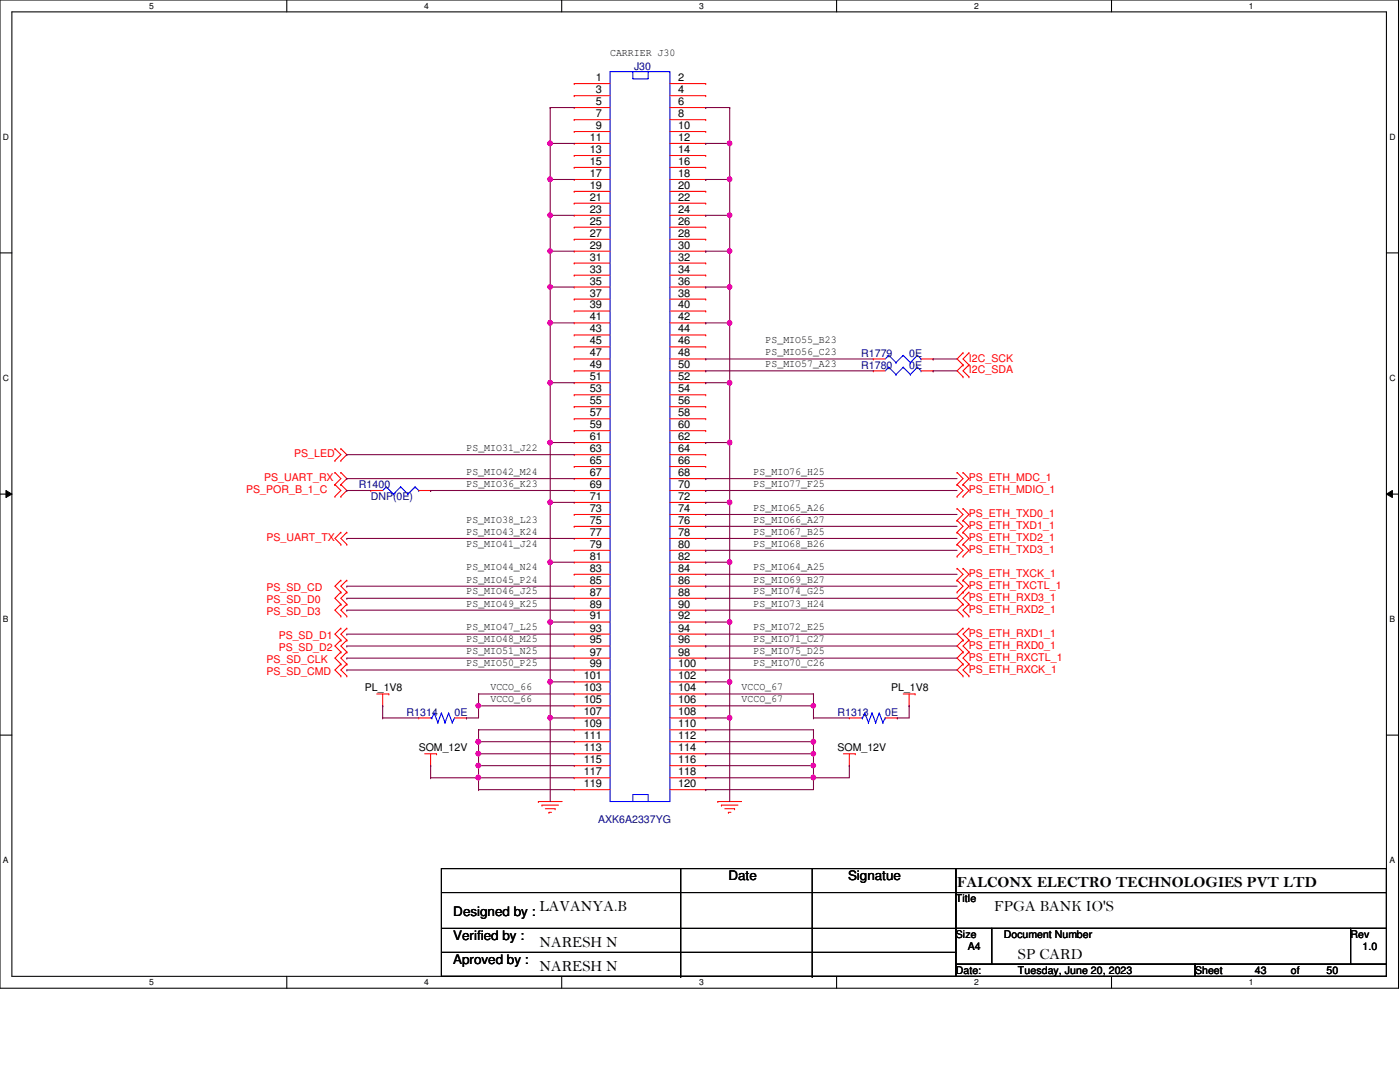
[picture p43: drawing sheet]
<svg xmlns="http://www.w3.org/2000/svg" width="279mm" height="216mm" viewBox="0 0 279 216" stroke-linecap="round" stroke-linejoin="round" font-family="sans-serif">
<defs><g id="words">
<g font-size="3.1">
<text x="191" y="177">FALCONX ELECTRO TECHNOLOGIES PVT LTD</text>
<text x="107.7" y="181.7">LAVANYA.B</text>
<text x="198.4" y="181.7">FPGA BANK IO'S</text>
<text x="107.7" y="188.9">NARESH N</text>
<text x="203.2" y="191.3">SP CARD</text>
<text x="107.7" y="193.7">NARESH N</text>
</g>
<g font-size="2.6">
<text x="145.4" y="175.7">Date</text>
<text x="169.2" y="175.7">Signatue</text>
<text x="90.5" y="182.8">Designed by :</text>
<text x="90.5" y="187.6">Verified by :</text>
<text x="90.5" y="192.4">Aproved by :</text>
</g>
<g font-size="2.2">
<text x="118.9" y="16.2">1</text>
<text x="135.3" y="16.2">2</text>
<text x="118.9" y="18.6">3</text>
<text x="118.9" y="21">5</text>
<text x="118.9" y="23.4">7</text>
<text x="135.3" y="18.6">4</text>
<text x="135.3" y="21">6</text>
<text x="135.3" y="23.4">8</text>
<text x="117.7" y="28.1">11</text>
<text x="118.9" y="25.7">9</text>
<text x="135.3" y="25.7">10</text>
<text x="135.3" y="28.1">12</text>
<text x="117.7" y="30.5">13</text>
<text x="117.7" y="32.9">15</text>
<text x="117.7" y="35.3">17</text>
<text x="135.3" y="30.5">14</text>
<text x="135.3" y="32.9">16</text>
<text x="135.3" y="35.3">18</text>
<text x="117.7" y="37.7">19</text>
<text x="117.7" y="40">21</text>
<text x="135.3" y="37.7">20</text>
<text x="135.3" y="40">22</text>
<text x="117.7" y="42.5">23</text>
<text x="117.7" y="44.8">25</text>
<text x="117.7" y="47.2">27</text>
<text x="135.3" y="42.5">24</text>
<text x="135.3" y="44.8">26</text>
<text x="135.3" y="47.2">28</text>
<text x="117.7" y="49.6">29</text>
<text x="117.7" y="52">31</text>
<text x="135.3" y="49.6">30</text>
<text x="135.3" y="52">32</text>
<text x="117.7" y="54.4">33</text>
<text x="117.7" y="56.8">35</text>
<text x="117.7" y="59.2">37</text>
<text x="135.3" y="54.4">34</text>
<text x="135.3" y="56.8">36</text>
<text x="135.3" y="59.2">38</text>
<text x="117.7" y="61.6">39</text>
<text x="117.7" y="63.9">41</text>
<text x="135.3" y="61.6">40</text>
<text x="135.3" y="63.9">42</text>
<text x="117.7" y="66.3">43</text>
<text x="117.7" y="68.7">45</text>
<text x="117.7" y="71.1">47</text>
<text x="135.3" y="66.3">44</text>
<text x="135.3" y="68.7">46</text>
<text x="135.3" y="71.1">48</text>
<text x="117.7" y="73.5">49</text>
<text x="117.7" y="75.9">51</text>
<text x="135.3" y="73.5">50</text>
<text x="135.3" y="75.9">52</text>
<text x="117.7" y="78.3">53</text>
<text x="117.7" y="80.6">55</text>
<text x="117.7" y="83.1">57</text>
<text x="135.3" y="78.3">54</text>
<text x="135.3" y="80.6">56</text>
<text x="135.3" y="83.1">58</text>
<text x="117.7" y="85.4">59</text>
<text x="117.7" y="87.8">61</text>
<text x="135.3" y="85.4">60</text>
<text x="135.3" y="87.8">62</text>
<text x="117.7" y="90.2">63</text>
<text x="117.7" y="92.6">65</text>
<text x="117.7" y="95">67</text>
<text x="135.3" y="90.2">64</text>
<text x="135.3" y="92.6">66</text>
<text x="135.3" y="95">68</text>
<text x="117.7" y="97.4">69</text>
<text x="117.7" y="99.7">71</text>
<text x="135.3" y="97.4">70</text>
<text x="135.3" y="99.7">72</text>
<text x="117.7" y="102.2">73</text>
<text x="117.7" y="104.5">75</text>
<text x="117.7" y="106.9">77</text>
<text x="135.3" y="102.2">74</text>
<text x="135.3" y="104.5">76</text>
<text x="135.3" y="106.9">78</text>
<text x="117.7" y="109.3">79</text>
<text x="117.7" y="111.7">81</text>
<text x="135.3" y="109.3">80</text>
<text x="135.3" y="111.7">82</text>
<text x="117.7" y="114.1">83</text>
<text x="117.7" y="116.5">85</text>
<text x="117.7" y="118.9">87</text>
<text x="135.3" y="114.1">84</text>
<text x="135.3" y="116.5">86</text>
<text x="135.3" y="118.9">88</text>
<text x="117.7" y="121.2">89</text>
<text x="117.7" y="123.6">91</text>
<text x="135.3" y="121.2">90</text>
<text x="135.3" y="123.6">92</text>
<text x="117.7" y="126">93</text>
<text x="117.7" y="128.4">95</text>
<text x="117.7" y="130.8">97</text>
<text x="135.3" y="126">94</text>
<text x="135.3" y="128.4">96</text>
<text x="135.3" y="130.8">98</text>
<text x="116.5" y="135.6">101</text>
<text x="116.5" y="138">103</text>
<text x="117.7" y="133.2">99</text>
<text x="135.3" y="133.2">100</text>
<text x="135.3" y="135.6">102</text>
<text x="135.3" y="138">104</text>
<text x="116.5" y="140.3">105</text>
<text x="116.5" y="142.7">107</text>
<text x="135.3" y="140.3">106</text>
<text x="135.3" y="142.7">108</text>
<text x="116.5" y="145.1">109</text>
<text x="116.5" y="147.5">111</text>
<text x="116.5" y="149.9">113</text>
<text x="135.3" y="145.1">110</text>
<text x="135.3" y="147.5">112</text>
<text x="135.3" y="149.9">114</text>
<text x="116.5" y="152.3">115</text>
<text x="116.5" y="154.7">117</text>
<text x="135.3" y="152.3">116</text>
<text x="135.3" y="154.7">118</text>
<text x="116.5" y="157.1">119</text>
<text x="135.3" y="157.1">120</text>
</g>
<g font-size="2.1">
<text x="121.8" y="11.2">CARRIER J30</text>
<text x="152.8" y="70.9">PS_MIO56_C23</text>
<text x="152.8" y="68.5">PS_MIO55_B23</text>
<text x="152.8" y="73.3">PS_MIO57_A23</text>
<text x="93.1" y="90">PS_MIO31_J22</text>
<text x="93.1" y="94.7">PS_MIO42_M24</text>
<text x="150.4" y="94.7">PS_MIO76_H25</text>
<text x="93.1" y="97.2">PS_MIO36_K23</text>
<text x="150.4" y="97.2">PS_MIO77_F25</text>
<text x="150.4" y="101.9">PS_MIO65_A26</text>
<text x="93.1" y="106.7">PS_MIO43_K24</text>
<text x="93.1" y="104.3">PS_MIO38_L23</text>
<text x="150.4" y="104.3">PS_MIO66_A27</text>
<text x="150.4" y="106.7">PS_MIO67_B25</text>
<text x="93.1" y="113.8">PS_MIO44_N24</text>
<text x="93.1" y="109.1">PS_MIO41_J24</text>
<text x="150.4" y="113.8">PS_MIO64_A25</text>
<text x="150.4" y="109.1">PS_MIO68_B26</text>
<text x="93.1" y="116.2">PS_MIO45_P24</text>
<text x="93.1" y="118.6">PS_MIO46_J25</text>
<text x="150.4" y="116.2">PS_MIO69_B27</text>
<text x="150.4" y="118.6">PS_MIO74_G25</text>
<text x="93.1" y="121">PS_MIO49_K25</text>
<text x="93.1" y="125.8">PS_MIO47_L25</text>
<text x="150.4" y="125.8">PS_MIO72_E25</text>
<text x="150.4" y="121">PS_MIO73_H24</text>
<text x="93.1" y="128.2">PS_MIO48_M25</text>
<text x="93.1" y="130.6">PS_MIO51_N25</text>
<text x="150.4" y="128.2">PS_MIO71_C27</text>
<text x="150.4" y="130.6">PS_MIO75_D25</text>
<text x="72.8" y="137.8">PL_1V8</text>
<text x="93.1" y="133">PS_MIO50_P25</text>
<text x="97.9" y="137.7">VCCO_66</text>
<text x="148" y="137.7">VCCO_67</text>
<text x="150.4" y="133">PS_MIO70_C26</text>
<text x="177.8" y="137.8">PL_1V8</text>
<text x="97.9" y="140.1">VCCO_66</text>
<text x="148" y="140.1">VCCO_67</text>
<text x="83.6" y="149.9">SOM_12V</text>
<text x="167.1" y="149.9">SOM_12V</text>
<text x="190.8" y="180">Title</text>
<text x="190.8" y="187.2">Size</text>
<text x="193.1" y="189.6">A4</text>
<text x="200.3" y="187.2">Document Number</text>
<text x="269.5" y="187.2">Rev</text>
<text x="271.9" y="189.6">1.0</text>
<text x="190.8" y="194.4">Date:</text>
<text x="203.2" y="194.4">Tuesday, June 20, 2023</text>
<text x="238.5" y="194.4">Sheet</text>
<text x="250.4" y="194.4">43</text>
<text x="257.6" y="194.4">of</text>
<text x="264.8" y="194.4">50</text>
</g>
<g font-size="2.1" fill="#000080">
<text x="126.5" y="13.9">J30</text>
<text x="171.9" y="71.2">R1779</text>
<text x="181.4" y="71.2">0E</text>
<text x="171.9" y="73.6">R1780</text>
<text x="181.4" y="73.6">0E</text>
<text x="71.6" y="97.5">R1400</text>
<text x="74" y="99.8">DNP(0E)</text>
<text x="81.2" y="142.8">R1314</text>
<text x="90.7" y="142.8">0E</text>
<text x="167.1" y="142.8">R1313</text>
<text x="176.7" y="142.8">0E</text>
<text x="119.4" y="164.3">AXK6A2337YG</text>
</g>
<g font-size="2.1" fill="#f00">
<text x="193.4" y="72.1">I2C_SCK</text>
<text x="193.4" y="74.5">I2C_SDA</text>
<text x="58.7" y="91.2">PS_LED</text>
<text x="49.1" y="98.4">PS_POR_B_1_C</text>
<text x="52.7" y="96">PS_UART_RX</text>
<text x="193.4" y="96">PS_ETH_MDC_1</text>
<text x="193.4" y="98.4">PS_ETH_MDIO_1</text>
<text x="53.2" y="107.9">PS_UART_TX</text>
<text x="193.4" y="103.2">PS_ETH_TXD0_1</text>
<text x="193.4" y="105.5">PS_ETH_TXD1_1</text>
<text x="193.4" y="107.9">PS_ETH_TXD2_1</text>
<text x="193.4" y="110.3">PS_ETH_TXD3_1</text>
<text x="53.2" y="118">PS_SD_CD</text>
<text x="193.4" y="115.1">PS_ETH_TXCK_1</text>
<text x="193.4" y="117.5">PS_ETH_TXCTL_1</text>
<text x="193.4" y="119.9">PS_ETH_RXD3_1</text>
<text x="53.2" y="120.4">PS_SD_D0</text>
<text x="53.2" y="122.7">PS_SD_D3</text>
<text x="193.4" y="122.3">PS_ETH_RXD2_1</text>
<text x="55.6" y="127.5">PS_SD_D1</text>
<text x="55.6" y="129.9">PS_SD_D2</text>
<text x="193.4" y="127">PS_ETH_RXD1_1</text>
<text x="193.4" y="129.4">PS_ETH_RXD0_1</text>
<text x="193.4" y="131.8">PS_ETH_RXCTL_1</text>
<text x="53.2" y="132.3">PS_SD_CLK</text>
<text x="53.2" y="134.7">PS_SD_CMD</text>
<text x="193.4" y="134.2">PS_ETH_RXCK_1</text>
</g>
<g font-size="1.7">
<text x="29.8" y="1.8">5</text>
<text x="84.7" y="1.8">4</text>
<text x="139.5" y="1.8">3</text>
<text x="194.4" y="1.8">2</text>
<text x="249.3" y="1.8">1</text>
<text x=".6" y="27.9">D</text>
<text x="277.3" y="27.9">D</text>
<text x=".6" y="76">C</text>
<text x="277.3" y="76">C</text>
<text x=".6" y="124.2">B</text>
<text x="277.3" y="124.2">B</text>
<text x=".6" y="172.3">A</text>
<text x="277.3" y="172.3">A</text>
<text x="29.8" y="196.6">5</text>
<text x="84.7" y="196.6">4</text>
<text x="139.5" y="196.6">3</text>
<text x="194.4" y="196.6">2</text>
<text x="249.3" y="196.6">1</text>
</g>
</g></defs>
<path d="M0 0h279.1v197.2h-279.1zM2.4 2.4h274.3v192.4h-274.3z" fill="none" stroke="#000" stroke-width=".21"/>
<g fill="#fff">
<path d="M29.8 .3h.9v1.9h-.9z"/>
<path d="M29.8 195.1h.9v1.9h-.9z"/>
</g>
<path d="M57.2 0v2.4M57.2 194.8v2.4" fill="none" stroke="#000" stroke-width=".21"/>
<g fill="#fff">
<path d="M84.7 .3h.9v1.9h-.9z"/>
<path d="M84.7 195.1h.9v1.9h-.9z"/>
</g>
<path d="M112.1 0v2.4M112.1 194.8v2.4" fill="none" stroke="#000" stroke-width=".21"/>
<g fill="#fff">
<path d="M139.5 .3h1v1.9h-1z"/>
<path d="M139.5 195.1h1v1.9h-1z"/>
</g>
<path d="M167 0v2.4M167 194.8v2.4" fill="none" stroke="#000" stroke-width=".21"/>
<g fill="#fff">
<path d="M194.4 .3h.9v1.9h-.9z"/>
<path d="M194.4 195.1h.9v1.9h-.9z"/>
</g>
<path d="M221.8 0v2.4M221.8 194.8v2.4" fill="none" stroke="#000" stroke-width=".21"/>
<g fill="#fff">
<path d="M249.3 .3h.9v1.9h-.9z"/>
<path d="M249.3 195.1h.9v1.9h-.9z"/>
<path d="M.6 26.4h1.2v1.9h-1.2z"/>
<path d="M277.3 26.4h1.2v1.9h-1.2z"/>
<path d="M.6 74.5h1.2v1.9h-1.2z"/>
<path d="M277.3 74.5h1.2v1.9h-1.2z"/>
</g>
<path d="M0 50.5h2.4M276.7 50.5h2.4" fill="none" stroke="#000" stroke-width=".21"/>
<g fill="#fff">
<path d="M.6 122.6h1.1v1.9h-1.1z"/>
<path d="M277.3 122.6h1.1v1.9h-1.1z"/>
</g>
<path d="M0 98.6h2.4M276.7 98.6h2.4" fill="none" stroke="#000" stroke-width=".21"/>
<path d="M1.2 97.9l1.2 .7-1.2 .7zM276.7 98.6l1.2-.7v1.4z" fill="#000"/>
<path d="M1.2 97.9l1.2 .7-1.2 .7zM276.7 98.6l1.2-.7v1.4z" fill="none" stroke="#000" stroke-width=".2"/>
<g fill="#fff">
<path d="M.6 170.7h1.1v1.9h-1.1z"/>
<path d="M277.3 170.7h1.1v1.9h-1.1z"/>
</g>
<g fill="none" stroke="#000" stroke-width=".21">
<path d="M0 146.7h2.4M276.7 146.7h2.4M88.1 173.3h102.7v21.5h-102.7zM88.1 178.1h102.7M135.8 173.3v21.5M162.1 173.3v21.5M190.8 173.3h85.9v4.8h-85.9zM190.8 178.1h85.9v7.2h-85.9zM190.8 178.1h.1M88.1 185.3h102.7M88.1 190h102.7M135.8 194.8h.1"/>
<path d="M162.1 194.8h.1M190.8 185.3h7.1v7.1h-7.1zM190.8 192.4h47.7v2.4h-47.7zM190.8 185.3h.1M190.8 190h.1M197.9 185.3h71.6v7.1h-71.6zM238.5 192.4h38.2v2.4h-38.2zM269.5 185.3h7.2v7.1h-7.2z"/>
</g>
<g fill="none" stroke="#f00" stroke-width=".21">
<path d="M114.6 16.7h.1M114.6 19.1h.1M114.6 16.7h7.2M114.6 19.1h7.2M133.7 16.7h7.1M133.7 19.1h7.1M140.8 16.7h.1M140.8 19.1h.1M114.6 21.5h.1M114.6 23.9h.1M114.6 26.2h.1M114.6 28.6h.1"/>
<path d="M114.6 31h.1M114.6 33.4h.1M114.6 35.8h.1M114.6 38.2h.1M114.6 21.5h7.2M114.6 23.9h7.2M114.6 26.2h7.2M114.6 28.6h7.2M114.6 31h7.2M114.6 33.4h7.2M114.6 35.8h7.2M114.6 38.2h7.2"/>
<path d="M133.7 21.5h7.1M133.7 23.9h7.1M133.7 26.2h7.1M133.7 28.6h7.1M133.7 31h7.1M133.7 33.4h7.1M133.7 35.8h7.1M133.7 38.2h7.1M140.8 21.5h.1M140.8 23.9h.1M140.8 26.2h.1M140.8 28.6h.1"/>
<path d="M140.8 31h.1M140.8 33.4h.1M140.8 35.8h.1M140.8 38.2h.1M114.6 40.6h.1M114.6 43h.1M114.6 45.3h.1M114.6 47.8h.1M114.6 50.1h.1M114.6 52.5h.1M114.6 54.9h.1M114.6 57.3h.1"/>
<path d="M114.6 59.7h.1M114.6 40.6h7.2M114.6 43h7.2M114.6 45.3h7.2M114.6 47.8h7.2M114.6 50.1h7.2M114.6 52.5h7.2M114.6 54.9h7.2M114.6 57.3h7.2M114.6 59.7h7.2M133.7 40.6h7.1M133.7 43h7.1"/>
<path d="M133.7 45.3h7.1M133.7 47.8h7.1M133.7 50.1h7.1M133.7 52.5h7.1M133.7 54.9h7.1M133.7 57.3h7.1M133.7 59.7h7.1M140.8 40.6h.1M140.8 43h.1M140.8 45.3h.1M140.8 47.8h.1M140.8 50.1h.1"/>
<path d="M140.8 52.5h.1M140.8 54.9h.1M140.8 57.3h.1M140.8 59.7h.1M114.6 62.1h.1M114.6 64.4h.1M114.6 66.8h.1M114.6 69.2h.1M114.6 71.6h.1M114.6 74h.1M114.6 76.4h.1M114.6 78.8h.1"/>
<path d="M114.6 74h7.2M114.6 62.1h7.2M114.6 64.4h7.2M114.6 66.8h7.2M114.6 69.2h7.2M114.6 71.6h7.2M114.6 76.4h7.2M114.6 78.8h7.2M133.7 74h7.1M133.7 62.1h7.1M133.7 64.4h7.1M133.7 66.8h7.1"/>
<path d="M133.7 69.2h7.1M133.7 71.6h7.1M133.7 76.4h7.1M133.7 78.8h7.1M140.8 62.1h.1M140.8 64.4h.1M140.8 66.8h.1M140.8 69.2h.1M140.8 71.6h.1M140.8 74h.1M140.8 76.4h.1M140.8 78.8h.1"/>
<path d="M174.3 74h.1M174.3 71.6h.1M174.3 74h2.4M174.3 71.6h2.4M183.8 74h2.4M183.8 71.6h2.4M186.2 74h.1M186.2 71.6h.1M192.2 72.8h.1M192.2 70.4h.1M192.2 75.2h.1M192.2 70.4l-1.2 1.2 1.2 1.2"/>
<path d="M192.2 72.8l-1.2 1.2 1.2 1.2M193.4 70.4h.1M193.4 72.8h.1M193.4 75.2h.1M193.4 70.4l-1.2 1.2 1.2 1.2M193.4 72.8l-1.2 1.2 1.2 1.2M66.8 89.5h.1M66.8 91.9h.1M66.8 96.7h.1M66.8 99.1h.1M66.8 94.3h.1M66.8 89.5l1.2 1.2-1.2 1.2"/>
<path d="M66.8 96.7l1.2 1.2-1.2 1.2M66.8 94.3l1.2 1.2-1.2 1.2M68 91.9h.1M68 89.5h.1M68 99.1h.1M68 96.7h.1M68 94.3h.1M68 89.5l1.2 1.2-1.2 1.2M68 96.7l1.2 1.2-1.2 1.2M68 94.3l1.2 1.2-1.2 1.2M74 97.9h.1M74 97.9h2.4"/>
<path d="M83.6 97.9h2.3M85.9 97.9h.1M114.6 81.2h.1M114.6 83.6h.1M114.6 85.9h.1M114.6 88.3h.1M114.6 90.7h.1M114.6 93.1h.1M114.6 95.5h.1M114.6 97.9h.1M114.6 97.9h7.2M114.6 81.2h7.2"/>
<path d="M114.6 83.6h7.2M114.6 85.9h7.2M114.6 88.3h7.2M114.6 90.7h7.2M114.6 93.1h7.2M114.6 95.5h7.2M133.7 97.9h7.1M133.7 81.2h7.1M133.7 83.6h7.1M133.7 85.9h7.1M133.7 88.3h7.1M133.7 90.7h7.1"/>
<path d="M133.7 93.1h7.1M133.7 95.5h7.1M140.8 81.2h.1M140.8 83.6h.1M140.8 85.9h.1M140.8 88.3h.1M140.8 90.7h.1M140.8 93.1h.1M140.8 95.5h.1M140.8 97.9h.1M191 96.7h.1M191 94.3h.1"/>
<path d="M191 99.1h.1M191 94.3l1.2 1.2-1.2 1.2M191 96.7l1.2 1.2-1.2 1.2M192.2 96.7h.1M192.2 94.3h.1M192.2 99.1h.1M192.2 94.3l1.2 1.2-1.2 1.2M192.2 96.7l1.2 1.2-1.2 1.2M68 115.8h.1M68 118.2h.1M68 106.2h.1M68 108.6h.1"/>
<path d="M68 115.8l-1.2 1.2 1.2 1.2M68 118.2l-1.2 1.2 1.2 1.2M68 106.2l-1.2 1.2 1.2 1.2M69.2 115.8h.1M69.2 118.2h.1M69.2 106.2h.1M69.2 108.6h.1M69.2 115.8l-1.2 1.2 1.2 1.2M69.2 118.2l-1.2 1.2 1.2 1.2M69.2 106.2l-1.2 1.2 1.2 1.2M114.6 100.2h.1M114.6 102.7h.1"/>
<path d="M114.6 105h.1M114.6 107.4h.1M114.6 109.8h.1M114.6 112.2h.1M114.6 114.6h.1M114.6 117h.1M114.6 119.4h.1M114.6 100.2h7.2M114.6 102.7h7.2M114.6 105h7.2M114.6 107.4h7.2M114.6 109.8h7.2"/>
<path d="M114.6 112.2h7.2M114.6 114.6h7.2M114.6 117h7.2M114.6 119.4h7.2M133.7 100.2h7.1M133.7 102.7h7.1M133.7 105h7.1M133.7 107.4h7.1M133.7 109.8h7.1M133.7 112.2h7.1M133.7 114.6h7.1M133.7 117h7.1"/>
<path d="M133.7 119.4h7.1M140.8 100.2h.1M140.8 102.7h.1M140.8 105h.1M140.8 107.4h.1M140.8 109.8h.1M140.8 112.2h.1M140.8 114.6h.1M140.8 117h.1M140.8 119.4h.1M191 103.8h.1M191 101.5h.1"/>
<path d="M191 106.2h.1M191 108.6h.1M191 111h.1M191 115.8h.1M191 113.4h.1M191 118.2h.1M191 101.5l1.2 1.2-1.2 1.1M191 103.8l1.2 1.2-1.2 1.2M191 106.2l1.2 1.2-1.2 1.2M191 108.6l1.2 1.2-1.2 1.2M191 113.4l1.2 1.2-1.2 1.2M191 115.8l1.2 1.2-1.2 1.2"/>
<path d="M192.2 103.8h.1M192.2 101.5h.1M192.2 106.2h.1M192.2 108.6h.1M192.2 111h.1M192.2 115.8h.1M192.2 113.4h.1M192.2 118.2h.1M192.2 101.5l1.2 1.2-1.2 1.1M192.2 103.8l1.2 1.2-1.2 1.2M192.2 106.2l1.2 1.2-1.2 1.2M192.2 108.6l1.2 1.2-1.2 1.2"/>
<path d="M192.2 113.4l1.2 1.2-1.2 1.2M192.2 115.8l1.2 1.2-1.2 1.2M192.2 118.2l-1.2 1.2 1.2 1.2M193.4 118.2h.1M193.4 118.2l-1.2 1.2 1.2 1.2M68 120.6h.1M68 122.9h.1M68 125.3h.1M68 127.7h.1M68 130.1h.1M68 132.5h.1M68 134.9h.1"/>
<path d="M68 120.6l-1.2 1.2 1.2 1.1M68 125.3l-1.2 1.2 1.2 1.2M68 127.7l-1.2 1.2 1.2 1.2M68 130.1l-1.2 1.2 1.2 1.2M68 132.5l-1.2 1.2 1.2 1.2M69.2 120.6h.1M69.2 122.9h.1M69.2 125.3h.1M69.2 127.7h.1M69.2 130.1h.1M69.2 132.5h.1M69.2 134.9h.1"/>
<path d="M69.2 120.6l-1.2 1.2 1.2 1.1M69.2 125.3l-1.2 1.2 1.2 1.2M69.2 127.7l-1.2 1.2 1.2 1.2M69.2 130.1l-1.2 1.2 1.2 1.2M69.2 132.5l-1.2 1.2 1.2 1.2M75.2 138.5h2.4M76.4 138.5v2.3M77.6 138.5h.1M114.6 121.8h.1M114.6 124.1h.1M114.6 126.5h.1M114.6 128.9h.1"/>
<path d="M114.6 131.3h.1M114.6 133.7h.1M114.6 136.1h.1M114.6 138.5h.1M114.6 138.5h7.2M114.6 121.8h7.2M114.6 124.1h7.2M114.6 126.5h7.2M114.6 128.9h7.2M114.6 131.3h7.2M114.6 133.7h7.2M114.6 136.1h7.2"/>
<path d="M133.7 138.5h7.1M133.7 121.8h7.1M133.7 124.1h7.1M133.7 126.5h7.1M133.7 128.9h7.1M133.7 131.3h7.1M133.7 133.7h7.1M133.7 136.1h7.1M140.8 121.8h.1M140.8 124.1h.1M140.8 126.5h.1M140.8 128.9h.1"/>
<path d="M140.8 131.3h.1M140.8 133.7h.1M140.8 136.1h.1M140.8 138.5h.1M180.3 138.5h2.3M181.4 138.5v2.3M182.6 138.5h.1M192.2 120.6h.1M192.2 122.9h.1M192.2 125.3h.1M192.2 127.7h.1M192.2 130.1h.1"/>
<path d="M192.2 132.5h.1M192.2 134.9h.1M192.2 120.6l-1.2 1.2 1.2 1.1M192.2 125.3l-1.2 1.2 1.2 1.2M192.2 127.7l-1.2 1.2 1.2 1.2M192.2 130.1l-1.2 1.2 1.2 1.2M192.2 132.5l-1.2 1.2 1.2 1.2M193.4 120.6h.1M193.4 122.9h.1M193.4 127.7h.1M193.4 125.3h.1M193.4 130.1h.1"/>
<path d="M193.4 132.5h.1M193.4 134.9h.1M193.4 120.6l-1.2 1.2 1.2 1.1M193.4 125.3l-1.2 1.2 1.2 1.2M193.4 127.7l-1.2 1.2 1.2 1.2M193.4 130.1l-1.2 1.2 1.2 1.2M193.4 132.5l-1.2 1.2 1.2 1.2M76.4 140.8h.1M83.6 143.3h.1M83.6 143.3h2.3M84.8 150.4h2.3M85.9 152.8h.1"/>
<path d="M85.9 150.4v2.4M87.1 150.4h.1M90.7 143.3h2.4M93.1 143.3h.1M107.4 159.9h.1M107.4 159.9h4.8M114.6 140.8h.1M114.6 143.3h.1M114.6 145.6h.1M114.6 148h.1M114.6 150.4h.1M114.6 152.8h.1"/>
<path d="M114.6 155.2h.1M114.6 157.6h.1M114.6 150.4h7.2M114.6 143.3h7.2M114.6 140.8h7.2M114.6 145.6h7.2M114.6 148h7.2M114.6 152.8h7.2M114.6 155.2h7.2M114.6 157.6h7.2M133.7 150.4h7.1M133.7 143.3h7.1"/>
<path d="M133.7 140.8h7.1M133.7 145.6h7.1M133.7 148h7.1M133.7 152.8h7.1M133.7 155.2h7.1M133.7 157.6h7.1M140.8 140.8h.1M140.8 143.3h.1M140.8 145.6h.1M140.8 148h.1M140.8 150.4h.1M140.8 152.8h.1"/>
<path d="M140.8 155.2h.1M140.8 157.6h.1M143.3 159.9h.1M143.3 159.9h4.7M168.3 150.4h2.4M169.5 152.8h.1M169.5 143.3h.1M169.5 150.4v2.4M169.5 143.3h2.4M170.7 150.4h.1M176.7 143.3h2.4M179.1 143.3h.1"/>
<path d="M181.4 140.8h.1M108.2 160.7h.1M108.2 160.7h3.3M108.8 161.4h2M109.6 162.1h.1M109.6 162.1h.5M110.8 161.4h.1M144 160.7h.1M144 160.7h3.3M144.7 161.4h1.9M145.4 162.1h.1M145.4 162.1h.5"/>
<path d="M146.6 161.4h.1"/>
</g>
<g fill="none" stroke="#00f" stroke-width=".21">
<path d="M121.8 14.3h11.9v145.6h-11.9zM126.3 14.3v1.4h3.1v-1.4M177.4 73.3h.1M177.4 70.9h.1M177.4 73.3l-.7 .7M177.4 73.3l1.4 1.4M177.4 70.9l-.7 .7M177.4 70.9l1.4 1.4M178.8 74.7h.1M178.8 72.3h.1M180.3 73.3h.1M180.3 70.9h.1"/>
<path d="M180.3 73.3l-1.5 1.4M180.3 73.3l1.4 1.4M180.3 70.9l-1.5 1.4M180.3 70.9l1.4 1.4M181.7 74.7h.1M181.7 72.3h.1M183.1 73.3h.1M183.1 70.9h.1M183.1 73.3l-1.4 1.4M183.1 73.3l.7 .7M183.1 70.9l-1.4 1.4M183.1 70.9l.7 .7"/>
<path d="M183.8 74h.1M183.8 71.6h.1M77.1 97.2h.1M77.1 97.2l-.7 .7M77.1 97.2l1.4 1.4M78.5 98.6h.1M80 97.2h.1M80 97.2l-1.5 1.4M80 97.2l1.4 1.4M81.4 98.6h.1M82.8 97.2h.1M82.8 97.2l-1.4 1.4"/>
<path d="M82.8 97.2l.8 .7M83.6 97.9h.1M85.9 143.3h.3M86.2 143.3h.1M86.7 142.3h.1M86.7 142.3l-.5 1M86.7 142.3l.7 1.9M87.4 144.2h.1M88.1 142.3h.1M88.1 142.3l-.7 1.9M88.1 142.3l.7 1.9M88.8 144.2h.1"/>
<path d="M89.5 142.3h.1M89.5 142.3l-.7 1.9M89.5 142.3l.8 1.9M90.3 144.2h.1M90.7 143.3h.1M90.7 143.3l-.4 .9M126.3 159.9v-1.4h3.1v1.4M171.9 143.3h.2M172.1 143.3h.1M172.6 142.3h.1M172.6 142.3l-.5 1M172.6 142.3l.7 1.9"/>
<path d="M173.3 144.2h.1M174 142.3h.1M174 142.3l-.7 1.9M174 142.3l.8 1.9M174.8 144.2h.1M175.5 142.3h.1M175.5 142.3l-.7 1.9M175.5 142.3l.7 1.9M176.2 144.2h.1M176.7 143.3h.1M176.7 143.3l-.5 .9"/>
</g>
<path d="M109.8 21.5h.1M109.8 21.5h4.8M109.8 21.5v7.1" fill="none" stroke="#800040" stroke-width=".21"/>
<circle cx="109.8" cy="28.6" r=".46" fill="#f0f"/>
<circle cx="109.8" cy="28.6" r=".46" fill="none" stroke="#f0f" stroke-width=".21"/>
<path d="M109.8 28.6h.1M109.8 28.6v7.2M140.8 21.5h.1M140.8 21.5h4.8M145.6 21.5h.1M145.6 21.5v7.1" fill="none" stroke="#800040" stroke-width=".21"/>
<circle cx="109.8" cy="35.8" r=".46" fill="#f0f"/>
<circle cx="109.8" cy="35.8" r=".46" fill="none" stroke="#f0f" stroke-width=".21"/>
<path d="M109.8 28.6h.1M109.8 28.6h4.8M140.8 28.6h.1M140.8 28.6h4.8" fill="none" stroke="#800040" stroke-width=".21"/>
<circle cx="145.6" cy="28.6" r=".46" fill="#f0f"/>
<circle cx="145.6" cy="28.6" r=".46" fill="none" stroke="#f0f" stroke-width=".21"/>
<path d="M109.8 35.8h.1M109.8 35.8h4.8M109.8 35.8v7.2M140.8 35.8h.1M145.6 28.6h.1M145.6 28.6v7.2h-4.8" fill="none" stroke="#800040" stroke-width=".21"/>
<circle cx="145.6" cy="35.8" r=".46" fill="#f0f"/>
<circle cx="145.6" cy="35.8" r=".46" fill="none" stroke="#f0f" stroke-width=".21"/>
<path d="M145.6 35.8h.1M145.6 35.8v7.2M109.8 43h.1M109.8 43v7.1M109.8 43h4.8" fill="none" stroke="#800040" stroke-width=".21"/>
<circle cx="109.8" cy="42.9" r=".45" fill="#f0f"/>
<circle cx="109.8" cy="42.9" r=".45" fill="none" stroke="#f0f" stroke-width=".21"/>
<path d="M140.8 43h.1M140.8 43h4.8" fill="none" stroke="#800040" stroke-width=".21"/>
<circle cx="145.6" cy="42.9" r=".45" fill="#f0f"/>
<circle cx="145.6" cy="42.9" r=".45" fill="none" stroke="#f0f" stroke-width=".21"/>
<path d="M109.8 50.1h.1M109.8 50.1h4.8M109.8 50.1v7.2M145.6 43h.1M145.6 43v7.1" fill="none" stroke="#800040" stroke-width=".21"/>
<circle cx="109.8" cy="57.3" r=".45" fill="#f0f"/>
<circle cx="109.8" cy="57.3" r=".45" fill="none" stroke="#f0f" stroke-width=".21"/>
<circle cx="109.8" cy="50.1" r=".45" fill="#f0f"/>
<circle cx="109.8" cy="50.1" r=".45" fill="none" stroke="#f0f" stroke-width=".21"/>
<path d="M140.8 50.1h.1M140.8 50.1h4.8" fill="none" stroke="#800040" stroke-width=".21"/>
<circle cx="145.6" cy="50.1" r=".45" fill="#f0f"/>
<circle cx="145.6" cy="50.1" r=".45" fill="none" stroke="#f0f" stroke-width=".21"/>
<path d="M109.8 57.3h.1M109.8 57.3h4.8M109.8 57.3v7.1M140.8 57.3h.1M145.6 50.1h.1M145.6 50.1v7.2h-4.8" fill="none" stroke="#800040" stroke-width=".21"/>
<circle cx="145.6" cy="57.3" r=".45" fill="#f0f"/>
<circle cx="145.6" cy="57.3" r=".45" fill="none" stroke="#f0f" stroke-width=".21"/>
<path d="M145.6 57.3h.1M145.6 57.3v7.1M109.8 64.4h.1M109.8 64.4v12" fill="none" stroke="#800040" stroke-width=".21"/>
<circle cx="109.8" cy="76.4" r=".46" fill="#f0f"/>
<circle cx="109.8" cy="76.4" r=".46" fill="none" stroke="#f0f" stroke-width=".21"/>
<circle cx="109.8" cy="64.4" r=".46" fill="#f0f"/>
<circle cx="109.8" cy="64.4" r=".46" fill="none" stroke="#f0f" stroke-width=".21"/>
<path d="M109.8 64.4h.1M109.8 64.4h4.8M140.8 64.4h.1M140.8 64.4h4.8" fill="none" stroke="#800040" stroke-width=".21"/>
<circle cx="145.6" cy="64.4" r=".46" fill="#f0f"/>
<circle cx="145.6" cy="64.4" r=".46" fill="none" stroke="#f0f" stroke-width=".21"/>
<path d="M109.8 76.4h.1M109.8 76.4h4.8M109.8 76.4v11.9M140.8 71.6h.1M140.8 74h.1M140.8 71.6h33.5M140.8 74h33.5M145.6 64.4h.1M145.6 64.4v12" fill="none" stroke="#800040" stroke-width=".21"/>
<circle cx="109.8" cy="88.3" r=".46" fill="#f0f"/>
<circle cx="109.8" cy="88.3" r=".46" fill="none" stroke="#f0f" stroke-width=".21"/>
<path d="M140.8 76.4h.1M140.8 76.4h4.8" fill="none" stroke="#800040" stroke-width=".21"/>
<circle cx="145.6" cy="76.4" r=".46" fill="#f0f"/>
<circle cx="145.6" cy="76.4" r=".46" fill="none" stroke="#f0f" stroke-width=".21"/>
<path d="M145.6 76.4h.1M145.6 76.4v11.9h-4.8M109.8 88.3h.1M109.8 88.3v11.9M109.8 88.3h4.8M140.8 88.3h.1" fill="none" stroke="#800040" stroke-width=".21"/>
<circle cx="145.6" cy="88.3" r=".46" fill="#f0f"/>
<circle cx="145.6" cy="88.3" r=".46" fill="none" stroke="#f0f" stroke-width=".21"/>
<g fill="none" stroke="#800040" stroke-width=".21">
<path d="M69.2 90.7h.1M69.2 97.9h.1M69.2 90.7h45.4M69.2 97.9h4.8M85.9 97.9h.1M85.9 97.9h28.7M140.8 95.5h.1M140.8 97.9h.1M140.8 95.5h50.2M140.8 97.9h50.2M145.6 88.3h.1M145.6 88.3v11.9"/>
<path d="M109.8 100.2h.1M109.8 100.2v12"/>
</g>
<circle cx="109.8" cy="112.2" r=".46" fill="#f0f"/>
<circle cx="109.8" cy="112.2" r=".46" fill="none" stroke="#f0f" stroke-width=".21"/>
<circle cx="109.8" cy="100.2" r=".46" fill="#f0f"/>
<circle cx="109.8" cy="100.2" r=".46" fill="none" stroke="#f0f" stroke-width=".21"/>
<path d="M109.8 100.2h.1M109.8 100.2h4.8M140.8 100.2h.1M140.8 100.2h4.8M145.6 100.2h.1M145.6 100.2v12" fill="none" stroke="#800040" stroke-width=".21"/>
<circle cx="145.6" cy="112.2" r=".46" fill="#f0f"/>
<circle cx="145.6" cy="112.2" r=".46" fill="none" stroke="#f0f" stroke-width=".21"/>
<circle cx="145.6" cy="100.2" r=".46" fill="#f0f"/>
<circle cx="145.6" cy="100.2" r=".46" fill="none" stroke="#f0f" stroke-width=".21"/>
<g fill="none" stroke="#800040" stroke-width=".21">
<path d="M69.2 117h.1M69.2 119.4h.1M69.2 117h45.4M69.2 119.4h45.4M109.8 112.2h.1M109.8 112.2v23.9M109.8 112.2h4.8M140.8 102.7h.1M140.8 105h.1M140.8 107.4h.1M140.8 109.8h.1M140.8 112.2h.1"/>
<path d="M140.8 114.6h.1M140.8 117h.1M140.8 119.4h.1M140.8 102.7h50.2M140.8 105h50.2M140.8 107.4h50.2M140.8 109.8h50.2M140.8 112.2h4.8M140.8 114.6h50.2M140.8 117h50.2M140.8 119.4h50.2M145.6 112.2h.1"/>
<path d="M145.6 112.2v11.9M69.2 121.8h.1M69.2 121.8h45.4M109.8 124.1h.1M140.8 121.8h.1M140.8 121.8h50.2"/>
</g>
<circle cx="109.8" cy="136.1" r=".46" fill="#f0f"/>
<circle cx="109.8" cy="136.1" r=".46" fill="none" stroke="#f0f" stroke-width=".21"/>
<circle cx="109.8" cy="124.1" r=".46" fill="#f0f"/>
<circle cx="109.8" cy="124.1" r=".46" fill="none" stroke="#f0f" stroke-width=".21"/>
<path d="M109.8 124.1h.1M109.8 124.1h4.8M140.8 124.1h.1M140.8 124.1h4.8" fill="none" stroke="#800040" stroke-width=".21"/>
<circle cx="145.6" cy="124.1" r=".46" fill="#f0f"/>
<circle cx="145.6" cy="124.1" r=".46" fill="none" stroke="#f0f" stroke-width=".21"/>
<g fill="none" stroke="#800040" stroke-width=".21">
<path d="M69.2 126.5h.1M69.2 128.9h.1M69.2 131.3h.1M69.2 133.7h.1M69.2 126.5h45.4M69.2 128.9h45.4M69.2 131.3h45.4M69.2 133.7h45.4M109.8 136.1h.1M109.8 136.1h4.8M109.8 136.1v7.2M140.8 126.5h.1"/>
<path d="M140.8 128.9h.1M140.8 131.3h.1M140.8 133.7h.1M140.8 136.1h.1M140.8 126.5h50.2M140.8 128.9h50.2M140.8 131.3h50.2M140.8 133.7h50.2M145.6 124.1h.1M145.6 124.1v12h-4.8"/>
</g>
<circle cx="145.6" cy="136.1" r=".46" fill="#f0f"/>
<circle cx="145.6" cy="136.1" r=".46" fill="none" stroke="#f0f" stroke-width=".21"/>
<g fill="none" stroke="#800040" stroke-width=".21">
<path d="M95.5 138.5h.1M95.5 138.5h19.1M95.5 138.5v4.8M140.8 138.5h.1M140.8 138.5h21.5M145.6 136.1h.1M145.6 136.1v7.2M162.3 138.5h.1M162.3 138.5v2.3M76.4 140.8h.1M76.4 140.8v2.5M95.5 140.8h.1"/>
<path d="M95.5 140.8h19.1"/>
</g>
<circle cx="95.5" cy="140.8" r=".46" fill="#f0f"/>
<circle cx="95.5" cy="140.8" r=".46" fill="none" stroke="#f0f" stroke-width=".21"/>
<path d="M140.8 140.8h.1M140.8 140.8h21.5" fill="none" stroke="#800040" stroke-width=".21"/>
<circle cx="162.3" cy="140.8" r=".45" fill="#f0f"/>
<circle cx="162.3" cy="140.8" r=".45" fill="none" stroke="#f0f" stroke-width=".21"/>
<path d="M76.4 143.3h.1M76.4 143.3h7.2M93.1 143.3h.1M93.1 143.3h2.4M109.8 143.3h.1M109.8 143.3v16.6M162.3 140.8h.1M162.3 140.8v2.5M181.4 140.8h.1M181.4 140.8v2.5" fill="none" stroke="#800040" stroke-width=".21"/>
<circle cx="109.8" cy="143.2" r=".46" fill="#f0f"/>
<circle cx="109.8" cy="143.2" r=".46" fill="none" stroke="#f0f" stroke-width=".21"/>
<path d="M109.8 143.3h.1M109.8 143.3h4.8M140.8 143.3h.1M140.8 143.3h4.8" fill="none" stroke="#800040" stroke-width=".21"/>
<circle cx="145.6" cy="143.2" r=".46" fill="#f0f"/>
<circle cx="145.6" cy="143.2" r=".46" fill="none" stroke="#f0f" stroke-width=".21"/>
<g fill="none" stroke="#800040" stroke-width=".21">
<path d="M95.5 145.6h.1M95.5 148h.1M95.5 145.6h19.1M95.5 145.6v4.8M140.8 145.6h.1M140.8 145.6h21.5M145.6 143.3h.1M145.6 143.3v16.6M162.3 143.3h.1M162.3 145.6h.1M162.3 143.3h7.2M162.3 145.6v2.4"/>
<path d="M179.1 143.3h.1M179.1 143.3h2.3"/>
</g>
<circle cx="95.5" cy="150.4" r=".46" fill="#f0f"/>
<circle cx="95.5" cy="150.4" r=".46" fill="none" stroke="#f0f" stroke-width=".21"/>
<circle cx="95.5" cy="148" r=".47" fill="#f0f"/>
<circle cx="95.5" cy="148" r=".47" fill="none" stroke="#f0f" stroke-width=".21"/>
<path d="M95.5 148h.1M95.5 148h19.1M140.8 148h.1M140.8 148h21.5" fill="none" stroke="#800040" stroke-width=".21"/>
<circle cx="162.3" cy="148" r=".46" fill="#f0f"/>
<circle cx="162.3" cy="148" r=".46" fill="none" stroke="#f0f" stroke-width=".21"/>
<path d="M95.5 150.4h.1M95.5 150.4h19.1M95.5 150.4v2.4M140.8 150.4h.1M162.3 148h.1M162.3 148v2.4h-21.5" fill="none" stroke="#800040" stroke-width=".21"/>
<circle cx="162.3" cy="150.4" r=".45" fill="#f0f"/>
<circle cx="162.3" cy="150.4" r=".45" fill="none" stroke="#f0f" stroke-width=".21"/>
<path d="M85.9 152.8h.1M85.9 152.8v2.4M95.5 152.8h.1M95.5 152.8v2.4M95.5 152.8h19.1M162.3 150.4h.1M162.3 150.4v2.4" fill="none" stroke="#800040" stroke-width=".21"/>
<circle cx="95.5" cy="152.8" r=".46" fill="#f0f"/>
<circle cx="95.5" cy="152.8" r=".46" fill="none" stroke="#f0f" stroke-width=".21"/>
<path d="M140.8 152.8h.1M140.8 152.8h21.5" fill="none" stroke="#800040" stroke-width=".21"/>
<circle cx="162.3" cy="152.8" r=".45" fill="#f0f"/>
<circle cx="162.3" cy="152.8" r=".45" fill="none" stroke="#f0f" stroke-width=".21"/>
<path d="M85.9 155.2h.1M85.9 155.2h28.7M95.5 155.2h.1M162.3 152.8h.1M162.3 152.8v2.4M169.5 152.8h.1M169.5 152.8v2.4" fill="none" stroke="#800040" stroke-width=".21"/>
<circle cx="95.5" cy="155.1" r=".47" fill="#f0f"/>
<circle cx="95.5" cy="155.1" r=".47" fill="none" stroke="#f0f" stroke-width=".21"/>
<path d="M95.5 155.2h.1M95.5 155.2v2.4M140.8 155.2h.1M140.8 155.2h21.5" fill="none" stroke="#800040" stroke-width=".21"/>
<circle cx="162.3" cy="155.1" r=".46" fill="#f0f"/>
<circle cx="162.3" cy="155.1" r=".46" fill="none" stroke="#f0f" stroke-width=".21"/>
<g fill="none" stroke="#800040" stroke-width=".21">
<path d="M186.2 71.6h.1M186.2 74h.1M186.2 71.6h4.8M186.2 74h4.8M69.2 95.5h.1M69.2 95.5h45.4M69.2 107.4h.1M69.2 107.4h45.4M95.5 157.6h.1M95.5 157.6h19.1M140.8 157.6h.1M162.3 155.2h.1"/>
<path d="M162.3 155.2h7.2M162.3 155.2v2.4h-21.5"/>
</g>
<circle cx="109.8" cy="28.6" r=".46" fill="#f0f"/>
<circle cx="109.8" cy="28.6" r=".46" fill="none" stroke="#f0f" stroke-width=".21"/>
<circle cx="109.8" cy="35.8" r=".46" fill="#f0f"/>
<circle cx="109.8" cy="35.8" r=".46" fill="none" stroke="#f0f" stroke-width=".21"/>
<circle cx="145.6" cy="28.6" r=".46" fill="#f0f"/>
<circle cx="145.6" cy="28.6" r=".46" fill="none" stroke="#f0f" stroke-width=".21"/>
<circle cx="145.6" cy="35.8" r=".46" fill="#f0f"/>
<circle cx="145.6" cy="35.8" r=".46" fill="none" stroke="#f0f" stroke-width=".21"/>
<circle cx="109.8" cy="42.9" r=".45" fill="#f0f"/>
<circle cx="109.8" cy="42.9" r=".45" fill="none" stroke="#f0f" stroke-width=".21"/>
<circle cx="145.6" cy="42.9" r=".45" fill="#f0f"/>
<circle cx="145.6" cy="42.9" r=".45" fill="none" stroke="#f0f" stroke-width=".21"/>
<circle cx="109.8" cy="57.3" r=".45" fill="#f0f"/>
<circle cx="109.8" cy="57.3" r=".45" fill="none" stroke="#f0f" stroke-width=".21"/>
<circle cx="109.8" cy="50.1" r=".45" fill="#f0f"/>
<circle cx="109.8" cy="50.1" r=".45" fill="none" stroke="#f0f" stroke-width=".21"/>
<circle cx="145.6" cy="50.1" r=".45" fill="#f0f"/>
<circle cx="145.6" cy="50.1" r=".45" fill="none" stroke="#f0f" stroke-width=".21"/>
<circle cx="145.6" cy="57.3" r=".45" fill="#f0f"/>
<circle cx="145.6" cy="57.3" r=".45" fill="none" stroke="#f0f" stroke-width=".21"/>
<circle cx="109.8" cy="76.4" r=".46" fill="#f0f"/>
<circle cx="109.8" cy="76.4" r=".46" fill="none" stroke="#f0f" stroke-width=".21"/>
<circle cx="109.8" cy="64.4" r=".46" fill="#f0f"/>
<circle cx="109.8" cy="64.4" r=".46" fill="none" stroke="#f0f" stroke-width=".21"/>
<circle cx="145.6" cy="64.4" r=".46" fill="#f0f"/>
<circle cx="145.6" cy="64.4" r=".46" fill="none" stroke="#f0f" stroke-width=".21"/>
<circle cx="109.8" cy="88.3" r=".46" fill="#f0f"/>
<circle cx="109.8" cy="88.3" r=".46" fill="none" stroke="#f0f" stroke-width=".21"/>
<circle cx="145.6" cy="76.4" r=".46" fill="#f0f"/>
<circle cx="145.6" cy="76.4" r=".46" fill="none" stroke="#f0f" stroke-width=".21"/>
<circle cx="145.6" cy="88.3" r=".46" fill="#f0f"/>
<circle cx="145.6" cy="88.3" r=".46" fill="none" stroke="#f0f" stroke-width=".21"/>
<circle cx="109.8" cy="112.2" r=".46" fill="#f0f"/>
<circle cx="109.8" cy="112.2" r=".46" fill="none" stroke="#f0f" stroke-width=".21"/>
<circle cx="109.8" cy="100.2" r=".46" fill="#f0f"/>
<circle cx="109.8" cy="100.2" r=".46" fill="none" stroke="#f0f" stroke-width=".21"/>
<circle cx="145.6" cy="112.2" r=".46" fill="#f0f"/>
<circle cx="145.6" cy="112.2" r=".46" fill="none" stroke="#f0f" stroke-width=".21"/>
<circle cx="145.6" cy="100.2" r=".46" fill="#f0f"/>
<circle cx="145.6" cy="100.2" r=".46" fill="none" stroke="#f0f" stroke-width=".21"/>
<circle cx="109.8" cy="136.1" r=".46" fill="#f0f"/>
<circle cx="109.8" cy="136.1" r=".46" fill="none" stroke="#f0f" stroke-width=".21"/>
<circle cx="109.8" cy="124.1" r=".46" fill="#f0f"/>
<circle cx="109.8" cy="124.1" r=".46" fill="none" stroke="#f0f" stroke-width=".21"/>
<circle cx="145.6" cy="124.1" r=".46" fill="#f0f"/>
<circle cx="145.6" cy="124.1" r=".46" fill="none" stroke="#f0f" stroke-width=".21"/>
<circle cx="145.6" cy="136.1" r=".46" fill="#f0f"/>
<circle cx="145.6" cy="136.1" r=".46" fill="none" stroke="#f0f" stroke-width=".21"/>
<circle cx="95.5" cy="140.8" r=".46" fill="#f0f"/>
<circle cx="95.5" cy="140.8" r=".46" fill="none" stroke="#f0f" stroke-width=".21"/>
<circle cx="162.3" cy="140.8" r=".45" fill="#f0f"/>
<circle cx="162.3" cy="140.8" r=".45" fill="none" stroke="#f0f" stroke-width=".21"/>
<circle cx="109.8" cy="143.2" r=".46" fill="#f0f"/>
<circle cx="109.8" cy="143.2" r=".46" fill="none" stroke="#f0f" stroke-width=".21"/>
<circle cx="145.6" cy="143.2" r=".46" fill="#f0f"/>
<circle cx="145.6" cy="143.2" r=".46" fill="none" stroke="#f0f" stroke-width=".21"/>
<circle cx="95.5" cy="150.4" r=".46" fill="#f0f"/>
<circle cx="95.5" cy="150.4" r=".46" fill="none" stroke="#f0f" stroke-width=".21"/>
<circle cx="95.5" cy="148" r=".47" fill="#f0f"/>
<circle cx="95.5" cy="148" r=".47" fill="none" stroke="#f0f" stroke-width=".21"/>
<circle cx="162.3" cy="148" r=".46" fill="#f0f"/>
<circle cx="162.3" cy="148" r=".46" fill="none" stroke="#f0f" stroke-width=".21"/>
<circle cx="162.3" cy="150.4" r=".45" fill="#f0f"/>
<circle cx="162.3" cy="150.4" r=".45" fill="none" stroke="#f0f" stroke-width=".21"/>
<circle cx="95.5" cy="152.8" r=".46" fill="#f0f"/>
<circle cx="95.5" cy="152.8" r=".46" fill="none" stroke="#f0f" stroke-width=".21"/>
<circle cx="162.3" cy="152.8" r=".45" fill="#f0f"/>
<circle cx="162.3" cy="152.8" r=".45" fill="none" stroke="#f0f" stroke-width=".21"/>
<circle cx="95.5" cy="155.1" r=".47" fill="#f0f"/>
<circle cx="95.5" cy="155.1" r=".47" fill="none" stroke="#f0f" stroke-width=".21"/>
<circle cx="162.3" cy="155.1" r=".46" fill="#f0f"/>
<circle cx="162.3" cy="155.1" r=".46" fill="none" stroke="#f0f" stroke-width=".21"/>
<use href="#words"/>
</svg>
